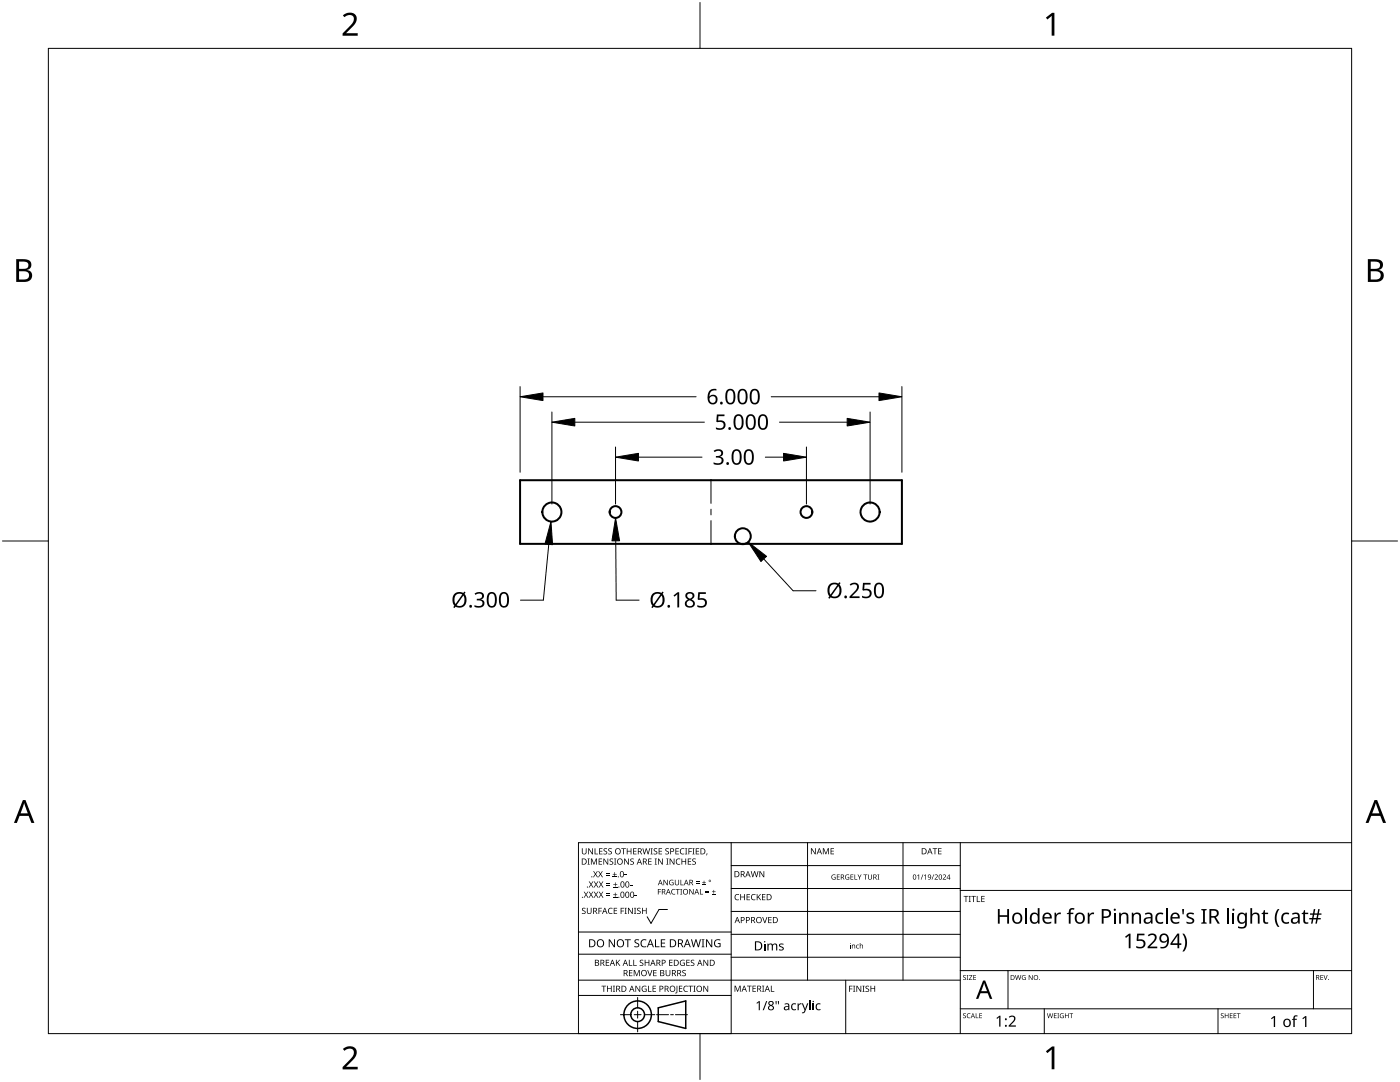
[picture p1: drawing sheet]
<svg xmlns="http://www.w3.org/2000/svg" width="279mm" height="216mm" viewBox="0 0 279 216" stroke-linecap="round" stroke-linejoin="round" font-family="sans-serif">
<g fill="none" stroke="#000" stroke-width=".4">
<path d="M103.8 95.8h76.2v12.7h-76.2z"/>
<circle cx="110.1" cy="102.2" r="1.91"/>
<circle cx="122.8" cy="102.2" r="1.17"/>
<circle cx="148.2" cy="107" r="1.59"/>
<circle cx="160.9" cy="102.2" r="1.17"/>
<circle cx="173.6" cy="102.2" r="1.91"/>
</g>
<path d="M141.9 95.8v4.7M141.9 101.6v1.1M141.9 103.9v4.6" fill="none" stroke="#000" stroke-width=".2"/>
<path d="M9.7 9.7h260v196.5h-260z" fill="none" stroke="#000" stroke-width=".2"/>
<path d="M139.7 .5v9.2M.5 108h9.2M269.7 108h9.2M139.7 206.2v9.2" fill="none" stroke="#000" stroke-width=".2"/>
<g fill="#000">
<path d="M68.4 3.1a1.64 1.64 0 0 1 2.8 .4 2.52 2.52 0 0 1-1.2 2.2l-.9 .9h2.3v.5h-3v-.4l1.2-1.2a1.95 1.95 0 0 0 .9-2.2 1.23 1.23 0 0 0-1.8 .1zM208.7 3.5l1.3-.9h.4v4.5h-.5v-4l-.9 .8zM68.4 209.3a1.64 1.64 0 0 1 2.8 .4 2.52 2.52 0 0 1-1.2 2.2l-.9 1h2.3v.5h-3v-.5l1.2-1.2a1.95 1.95 0 0 0 .9-2.1 1.23 1.23 0 0 0-1.8 .1zM208.7 209.8l1.3-1h.4v4.6h-.5v-4l-.9 .7z"/>
<path d="M3.2 51.7h1.3a1.28 1.28 0 0 1 1.7 1.3 1.04 1.04 0 0 1-.8 .9 1.23 1.23 0 0 1 1 1.5 1.23 1.23 0 0 1-1.6 .9h-1.6zM3.8 54.1v1.7h.9a.86 .86 0 0 0 1.1-.9 .86 .86 0 0 0-1.1-.8zM3.8 52.2v1.4h.8a.78 .78 0 0 0 1.1-.7 .78 .78 0 0 0-1.1-.7z"/>
<path d="M273 51.7h1.3a1.28 1.28 0 0 1 1.7 1.3 1.04 1.04 0 0 1-.9 .9 1.23 1.23 0 0 1 1 1.5 1.23 1.23 0 0 1-1.5 .9h-1.6zM273.6 54.1v1.7h.9a.86 .86 0 0 0 1.1-.9 .86 .86 0 0 0-1.2-.8zM273.6 52.2v1.4h.8a.78 .78 0 0 0 1-.7 .78 .78 0 0 0-1.1-.7z"/>
<path d="M4.6 159.6h.5l1.8 4.6h-.6l-.6-1.4h-1.8l-.5 1.4h-.6zM4.8 160.2l-.7 2.1h1.4z"/>
<path d="M274.3 159.6h.5l1.8 4.6h-.6l-.5-1.4h-1.8l-.6 1.4h-.6zM274.6 160.2l-.7 2.1h1.4z"/>
</g>
<g fill="none" stroke="#000" stroke-width=".2">
<path d="M145.9 168.1v38.1h-30.5v-38.1h154.3M145.9 172.7h45.7M145.9 177.3h45.7M161.2 168.1v27.5M180.2 168.1v27.5M191.6 168.1v38.1M191.6 177.7h78.1M115.4 198.6h30.5M115.4 195.6h76.2M115.4 190.4h30.5M115.4 186h30.5M127.3 199v2.1"/>
<path d="M133.2 181.5h-1.7l-1.6 2.8-.7-1.4M145.9 181.9h45.7M145.9 186.4h45.7M145.9 191h45.7M168.8 195.6v10.6M191.6 193.7h78.1M201.2 193.7v7.6M262.1 193.7v7.6M123.8 202.5h2.1M126.6 202.5h1.3M127.3 201.8v1.4M127.3 203.8v2.1"/>
<path d="M128.6 202.5h2.1M131 202.5h2.4M133.8 202.5h.6M134.8 202.5h2.4M191.6 201.3h78.1M208.4 201.3v4.9M243.1 201.3v4.9"/>
</g>
<g fill="#000">
<path d="M116.1 169.3h.2v.8a.32 .32 0 0 0 .3 .3 .32 .32 0 0 0 .3-.3v-.8h.2v.8a.47 .47 0 0 1-.5 .4 .47 .47 0 0 1-.5-.5zM116.5 177.9h.2l.3 .5 .3-.5h.1l-.4 .6 .4 .6h-.1l-.3-.5-.4 .5h-.1l.4-.6zM117.3 171.3h.4l-.1 .1v1l.1 .1h-.4l.1-.1v-1zM117.4 169.3h.2l.6 1v-1h.1v1.2h-.1l-.7-1v1h-.1zM117.5 177.9h.2l.3 .5 .3-.5h.1l-.4 .6 .4 .6h-.1l-.4-.5-.3 .5h-.1l.4-.6zM117.5 175.9h.2l.3 .5 .3-.5h.1l-.4 .6 .5 .6h-.2l-.3-.5-.4 .5h-.1l.4-.6zM117.9 171.3h.3l.3 1 .4-1h.2v1.2h-.1v-1l-.4 1h-.1l-.4-1v1h-.2zM118.7 169.3h.1v1h.6v.2h-.7zM118.4 173.8h.1l.3 .5 .3-.5h.2l-.4 .6 .4 .7h-.1l-.4-.6-.3 .6h-.1l.4-.7zM118.5 177.9h.2l.2 .5 .3-.5h.2l-.4 .6 .4 .6h-.1l-.4-.5-.3 .5h-.1l.4-.6zM118.5 175.9h.2l.3 .5 .3-.5h.1l-.4 .6 .4 .6h-.1l-.3-.5-.4 .5h-.1l.4-.6zM119.5 171.3h.7v.1h-.6v.4h.5v.2h-.5v.4h.6v.1h-.7z"/>
<path d="M119.6 169.3h.6v.1h-.5v.4h.5v.1h-.5v.4h.5v.2h-.6zM119.4 173.8h.1l.3 .5 .3-.5h.2l-.4 .6 .4 .7h-.1l-.4-.6-.3 .6h-.2l.5-.7zM119.5 177.9h.1l.3 .5 .3-.5h.2l-.4 .6 .4 .6h-.1l-.4-.5-.3 .5h-.1l.4-.6zM119.5 175.9h.2l.3 .5 .3-.5h.1l-.4 .6 .4 .6h-.1l-.4-.5-.3 .5h-.1l.4-.6zM120.9 174.6h.8v.1h-.8zM120.9 174.2h.8v.1h-.8zM121 178.7h.8v.1h-.8zM121 178.3h.8v.1h-.8zM121 176.6h.8v.1h-.8zM121 176.3h.8v.1h-.8zM120.5 169.4l.4-.1h.3l-.1 .1a.25 .25 0 0 0-.4-.1 .25 .25 0 0 0 0 .4 .4 .4 0 0 1 .5 .3 .4 .4 0 0 1-.3 .5 .4 .4 0 0 1-.5-.2h.2a.27 .27 0 0 0 .4-.1 .27 .27 0 0 0-.3-.3l-.2-.2zM120.4 171.3h.2l.6 1v-1h.2v1.2h-.2l-.6-1v1h-.2z"/>
<path d="M121.4 169.4l.5-.1h.2v.1a.25 .25 0 0 0-.4-.1 .25 .25 0 0 0 0 .4 .4 .4 0 0 1 .4 .3 .4 .4 0 0 1-.2 .5 .4 .4 0 0 1-.5-.2h.1a.27 .27 0 0 0 .5-.1 .27 .27 0 0 0-.4-.3l-.2-.2zM122.3 174.9h.8v.2h-.8zM122.4 179h.8v.1h-.8zM122.4 177h.8v.1h-.8zM121.7 171.4l.4-.1 .3 .1-.1 .1a.25 .25 0 0 0-.4-.1 .25 .25 0 0 0 0 .4 .4 .4 0 0 1 .5 .3 .4 .4 0 0 1-.3 .5 .4 .4 0 0 1-.5-.3l.2 .1a.27 .27 0 0 0 .4-.2 .27 .27 0 0 0-.3-.3l-.2-.2zM122.6 174h.1v.4h.4v.1h-.4v.4h-.1v-.4h-.3v-.1h.3zM122.7 178.1h.1v.4h.4v.1h-.4v.3h-.1v-.3h-.3v-.1h.3zM122.7 176.1h.2v.3h.3v.2h-.3v.3h-.2v-.3h-.3v-.2h.3zM122.5 171.3h.5l-.2 .1v1l.2 .1h-.5l.2-.1v-1zM124 169.3h.9v.1h-.4v1.1h-.1v-1.1h-.4zM124.7 174.5h.4v.2h-.4zM124.6 171.3h.1l.7 1v-1h.1v1.2h-.2l-.6-1v1h-.1z"/>
<path d="M125.7 176.6h.5v.1h-.5zM125.1 169.3h.1v.5h.7v-.5h.1v1.2h-.1v-.6h-.7v.6h-.1zM125.8 171.4l.5-.1 .2 .1v.1a.25 .25 0 0 0-.4-.1 .25 .25 0 0 0 0 .4 .4 .4 0 0 1 .4 .3 .4 .4 0 0 1-.2 .5 .4 .4 0 0 1-.5-.3l.1 .1a.27 .27 0 0 0 .5-.2 .27 .27 0 0 0-.4-.3l-.2-.2zM126.7 178.6h.4v.2h-.4zM126.4 169.3h.6v.1h-.5v.4h.5v.1h-.5v.4h.5v.2h-.6zM128.2 169.3h.2l.2 1 .3-1h.2l.2 1 .3-1h.1l-.3 1.2h-.1l-.3-1.1-.3 1.1h-.2zM129.4 171.3h.6v.1h-.5v.4h.5v.2h-.5v.4h.5v.1h-.6zM129.8 169.3h.5l-.2 .1v1l.2 .1h-.5l.2-.1v-1zM130.7 171.3h.4l-.1 .1v1l.1 .1h-.4l.1-.1v-1zM130.5 169.4l.4-.1h.3l-.1 .1a.25 .25 0 0 0-.4-.1 .25 .25 0 0 0 0 .4 .4 .4 0 0 1 .5 .3 .4 .4 0 0 1-.3 .5 .4 .4 0 0 1-.5-.2h.2a.27 .27 0 0 0 .4-.1 .27 .27 0 0 0-.3-.3l-.2-.2zM131.3 177.4h.6v.1h-.5v.4h.5v.1h-.5v.5h-.1zM131.4 169.3h.7v.1h-.5v.4h.5v.1h-.5v.4h.5v.2h-.7z"/>
<path d="M131.3 171.3h.2l.7 1-.1-1h.2v1.2h-.2l-.6-1v1h-.2zM132.4 175.6h.2l.6 .9v-.9h.1v1h-.2l-.6-.9v.9h-.1zM133 171.3h.4l-.1 .1v1l.1 .1h-.4l.1-.1v-1zM132.8 169.4l.4-.1h.3l-.1 .1a.25 .25 0 0 0-.3-.1 .25 .25 0 0 0 0 .4 .4 .4 0 0 1 .4 .3 .4 .4 0 0 1-.3 .5 .4 .4 0 0 1-.4-.2h.1a.27 .27 0 0 0 .5-.1 .27 .27 0 0 0-.4-.3l-.2-.2zM133.7 175.7l.5-.2 .2 .1v.1a.45 .45 0 0 0-.7 .4 .45 .45 0 0 0 .6 .4v-.3h-.2v-.1h.3v.5a.6 .6 0 0 1-.8-.1 .6 .6 0 0 1 .1-.8zM134.1 177.5l.4-.1h.3l-.1 .2a.44 .44 0 0 0-.6 .4 .44 .44 0 0 0 .6 .3 .52 .52 0 0 1-.7 0 .52 .52 0 0 1 .1-.8zM133.6 171.3h.2l.7 1v-1h.1v1.2h-.2l-.6-1v1h-.2zM134.9 177.4h.8v.1h-.4v1h-.1v-1h-.3zM135 171.5l.5-.2 .3 .1-.1 .1a.49 .49 0 0 0-.7 .4 .49 .49 0 0 0 .7 .5 .52 .52 0 0 1-.6 0 .52 .52 0 0 1-.2-.6zM134.8 169.3h.7v.1h-.6v.4h.5v.1h-.5v.4h.6v.2h-.7zM134.7 175.6h.1v.7a.28 .28 0 0 0 .3 .2 .28 .28 0 0 0 .3-.2v-.7h.1v.7a.42 .42 0 0 1-.4 .4 .42 .42 0 0 1-.4-.4zM135.8 175.6h.1v.9h.5v.1h-.6z"/>
<path d="M135.8 177.4h.3l-.1 .1v.9l.1 .1h-.3l.1-.1v-.9zM135.8 169.4l.5-.2 .3 .1-.1 .1a.49 .49 0 0 0-.7 .5 .49 .49 0 0 0 .8 .4 .52 .52 0 0 1-.7 .1 .52 .52 0 0 1-.2-.6zM136 171.3h.2v.5h.6v-.5h.1v1.2h-.1v-.5h-.6v.5h-.2zM136.7 169.3h.5l-.2 .1v1l.2 .1h-.5l.2-.1v-1zM137.4 169.3h.7v.1h-.6v.4h.5v.2h-.5v.5h-.1zM137.3 171.3h.6v.1h-.5v.4h.5v.2h-.5v.4h.5v.1h-.6zM137.6 177.4h.1l.6 .9v-.9h.1v1.1h-.1l-.6-.9v.9h-.1zM138.2 169.3h.4l-.1 .1v1l.1 .1h-.4l.1-.1v-1zM138.9 176.2h.7v.1h-.7zM138.9 175.9h.7v.1h-.7zM138.2 171.4l.4-.1 .3 .1-.1 .1a.25 .25 0 0 0-.4-.1 .25 .25 0 0 0 0 .4 .4 .4 0 0 1 .5 .3 .4 .4 0 0 1-.3 .5 .4 .4 0 0 1-.5-.3l.2 .1a.27 .27 0 0 0 .4-.2 .27 .27 0 0 0-.3-.3l-.2-.2zM138.9 169.3h.6v.1h-.5v.4h.5v.1h-.5v.4h.5v.2h-.6z"/>
<path d="M139.7 177.4h.1v1h.5v.1h-.6zM140.1 176.5h.8v.1h-.8zM140.4 175.7h.2v.3h.3v.2h-.3v.3h-.2v-.3h-.3v-.2h.3zM140.8 178h.7v.2h-.7zM140.8 177.7h.7v.1h-.7zM141 170.3h.2l-.3 .4zM142.1 178.4h.7v.1h-.7zM142.4 177.6h.1v.3h.3v.1h-.3v.3h-.1v-.3h-.3v-.1h.3zM146.8 178.6l.4-.2 .3 .1v.1a.49 .49 0 0 0-.7 .4 .49 .49 0 0 0 .7 .5 .52 .52 0 0 1-.7 0 .52 .52 0 0 1-.2-.6zM147.7 178.4h.2v.5h.6v-.5h.2v1.2h-.2v-.5h-.6v.5h-.2zM149 178.4h.7v.1h-.5v.4h.4v.2h-.4v.4h.5v.1h-.7zM150 178.6l.5-.2 .3 .1-.1 .1a.49 .49 0 0 0-.7 .4 .49 .49 0 0 0 .8 .5 .52 .52 0 0 1-.7 0 .52 .52 0 0 1-.2-.6z"/>
<path d="M149.8 173.8h.2l.2 1.1 .3-1.1h.2l.3 1.1 .2-1.1h.2l-.3 1.2h-.2l-.3-1-.3 1h-.1zM151 178.4h.2v.6l.5-.6h.2l-.5 .5 .5 .7h-.2l-.4-.6-.1 .6h-.2zM151.6 173.8h.1l.7 1v-1h.1v1.2h-.2l-.6-1v1h-.1zM152.1 178.4h.7v.1h-.6v.4h.5v.2h-.5v.4h.6v.1h-.7zM161.8 169.3h.2l.7 1v-1h.1v1.2h-.2l-.6-1v1h-.2zM164.2 169.3h.2l.4 .9 .4-.9h.2v1.2h-.1v-1.1l-.4 1.1h-.1l-.4-1.1v1.1h-.2zM166.1 174.6l.4-.1h.3l-.1 .2a.42 .42 0 0 0-.6 .3 .42 .42 0 0 0 .5 .4v-.3h-.2v-.1h.4v.5a.56 .56 0 0 1-.8-.1 .56 .56 0 0 1 .1-.8zM165.8 169.3h.6v.1h-.5v.4h.5v.1h-.5v.4h.5v.2h-.6zM167 174.5h.6v.1h-.5v.3h.5v.1h-.5v.4h.5v.1h-.6zM168.8 174.6l.5-.1h.2l-.1 .2a.42 .42 0 0 0-.6 .3 .42 .42 0 0 0 .6 .4v-.3h-.3v-.1h.4v.5a.56 .56 0 0 1-.7-.1 .56 .56 0 0 1 0-.8zM169.7 174.5h.6v.1h-.4v.3h.4v.1h-.4v.4h.4v.1h-.6zM170.5 174.5h.2v.9h.4v.1h-.6z"/>
<path d="M171.1 174.5h.2l.2 .5 .3-.5h.1l-.3 .6v.4h-.1v-.4zM172.3 174.5h.8v.1h-.3v.9h-.1v-.9h-.4zM173.2 174.5h.2v.7a.26 .26 0 0 0 .2 .2 .26 .26 0 0 0 .3-.2v-.7h.1v.7a.39 .39 0 0 1-.4 .3 .39 .39 0 0 1-.4-.3zM175.1 174.5h.4l-.1 .1v.8l.1 .1h-.4l.1-.1v-.8zM183.1 174.7l.3-.2v1h-.1v-.9l-.2 .2zM184.1 174.5h.2l-.4 1h-.1zM184.4 174.7l.4-.2v1h-.1v-.9l-.2 .2zM186.3 174.5h.1l-.4 1h-.1zM186.1 169.3h.9v.1h-.3v1.1h-.2v-1.1h-.4zM186.5 174.6a.37 .37 0 0 1 .6 0 .37 .37 0 0 1-.2 .6l-.2 .2h.5v.1h-.7l.3-.4a.27 .27 0 0 0 .3-.3 .27 .27 0 0 0-.4-.2zM187.2 169.3h.7v.1h-.5v.4h.5v.1h-.5v.4h.5v.2h-.7zM188.2 174.6a.37 .37 0 0 1 .6 0 .37 .37 0 0 1-.3 .6l-.2 .2h.5v.1h-.7l.3-.4a.27 .27 0 0 0 .3-.3 .27 .27 0 0 0-.4-.2z"/>
<path d="M192.3 178.8h.9v.1h-.3v1.1h-.2v-1.1h-.4zM193.3 178.8h.5l-.2 .1v1l.2 .1h-.5l.2-.1v-1zM193.8 178.8h1v.1h-.4v1.1h-.2v-1.1h-.4zM194.9 178.8h.2v1.1h.5v.1h-.7zM195.8 178.8h.7v.1h-.5v.4h.5v.1h-.5v.5h.5v.1h-.7zM116.2 181.3l.4-.2 .3 .1-.1 .1a.25 .25 0 0 0-.4-.1 .25 .25 0 0 0 0 .4 .4 .4 0 0 1 .5 .3 .4 .4 0 0 1-.3 .5 .4 .4 0 0 1-.5-.2h.2a.27 .27 0 0 0 .4-.1 .27 .27 0 0 0-.3-.3l-.2-.2zM117.1 181.1h.2v.8a.32 .32 0 0 0 .3 .3 .32 .32 0 0 0 .3-.3v-.8h.2v.8a.47 .47 0 0 1-.5 .5 .47 .47 0 0 1-.5-.5zM119.4 181.1h.7v.2h-.5v.4h.5v.1h-.5v.6h-.2zM120 196.7h1v.1h-.4v1.1h-.2v-1.1h-.4zM120.9 191.5h.7v.1h-.6v.4h.5v.2h-.5v.4h.6v.1h-.7zM121.5 181.3l.4-.2 .4 .1-.1 .1a.49 .49 0 0 0-.7 .5 .49 .49 0 0 0 .7 .4 .52 .52 0 0 1-.6 .1 .52 .52 0 0 1-.3-.6zM121.1 196.7h.2v.5h.6v-.5h.2v1.2h-.2v-.6h-.6v.6h-.2z"/>
<path d="M121.5 187.4h.2l.9 1.3v-1.3h.1v1.6h-.2l-.8-1.3v1.3h-.2zM122.3 196.7h.4l-.1 .1v1l.1 .1h-.4l.2-.1v-1zM122.5 181.1h.7v.2h-.6v.4h.5v.1h-.5v.4h.6v.2h-.7zM122.9 191.5h.2v.6l.5-.6h.2l-.5 .5 .5 .7h-.2l-.4-.6-.1 .6h-.2zM123.9 181.1h.6v.2h-.5v.4h.5v.1h-.5v.6h-.1zM124.7 181.1h.4l-.2 .2v.9l.2 .2h-.4l.1-.2v-.9zM124.7 187.4h1.2v.2h-.5v1.4h-.2v-1.4h-.5zM125.5 191.5h.2v1.1h.5v.1h-.7zM125.5 193.6h.7v.1h-.5v.4h.5v.1h-.5v.4h.5v.2h-.7zM125.3 181.1h.2l.7 1.1-.1-1.1h.2v1.3h-.2l-.6-1v1h-.2zM126.4 191.5h.1v1.1h.6v.1h-.7zM126.5 181.1h.5l-.2 .2v.9l.2 .2h-.5l.2-.2v-.9z"/>
<path d="M126.5 193.6h.2l.4 1 .4-1h.2v1.2h-.2v-1.1l-.4 1.1h-.1l-.4-1.1v1.1h-.1zM126.7 187.6l.3-.2 .6 .1-.2 .1a.33 .33 0 0 0-.6 .2 .33 .33 0 0 0 .4 .4 .47 .47 0 0 1 .4 .6 .47 .47 0 0 1-.7 .2h-.3v-.2h.2a.35 .35 0 0 0 .6-.2 .35 .35 0 0 0-.5-.4l-.3-.2zM126.8 196.7h.2l.6 1v-1h.2v1.2h-.2l-.7-1 .1 1h-.2zM127.2 181.3l.4-.2 .3 .1-.1 .1a.25 .25 0 0 0-.4-.1 .25 .25 0 0 0 0 .4 .4 .4 0 0 1 .5 .3 .4 .4 0 0 1-.3 .5 .4 .4 0 0 1-.5-.2h.2a.27 .27 0 0 0 .4-.1 .27 .27 0 0 0-.3-.3l-.2-.2zM127.7 191.6l.4-.1 .3 .1-.1 .1a.25 .25 0 0 0-.3-.1 .25 .25 0 0 0 0 .4 .4 .4 0 0 1 .4 .3 .4 .4 0 0 1-.3 .5 .4 .4 0 0 1-.4-.3l.1 .1a.27 .27 0 0 0 .5-.2 .27 .27 0 0 0-.4-.3l-.2-.2zM128 187.6l.6-.2 .4 .1-.1 .2a.63 .63 0 0 0-.9 .5 .63 .63 0 0 0 1 .6v.2a.83 .83 0 0 1-1.1-.3 .83 .83 0 0 1 .1-1.1zM128.2 196.8l.6-.1 .2 .1v.1a.5 .5 0 0 0-.8 .4 .5 .5 0 0 0 .7 .5v-.4h-.3v-.1h.4v.6a.66 .66 0 0 1-.8-.2 .66 .66 0 0 1 0-.9zM128.1 181.1h.2v.6h.6v-.6h.2v1.3h-.2v-.6h-.6v.6h-.2zM129.2 193.6h.1l.4 1 .3-1h.2l-.4 1.2h-.2zM129.3 196.7h.2v1.1h.5v.1h-.7zM128.7 191.5h.1v.5h.6v-.5h.2v1.2h-.2v-.5h-.6v.5h-.1zM130.7 187.4h.2v1.4h.7v.2h-.9z"/>
<path d="M130.2 196.7h.7v.1h-.5v.4h.5v.1h-.5v.5h.5v.1h-.7zM130.4 193.6h.6v.1h-.5v.4h.5v.1h-.5v.4h.5v.2h-.6zM131.9 187.4h.9v.2h-.7v.5h.6v.2h-.6v.5h.7v.2h-.9zM132.8 193.6h.2v.7a.32 .32 0 0 0 .3 .4 .32 .32 0 0 0 .3-.4v-.7h.2v.7a.47 .47 0 0 1-.5 .5 .47 .47 0 0 1-.5-.5zM133.5 191.5h.7v.1h-.5v.4h.5v.2h-.5v.4h.5v.1h-.7zM135 196.7h.2v1.3l-.1 .2h-.3l-.1-.1 .3-.2zM135.5 196.7h.7v.1h-.5v.4h.4v.1h-.4v.5h.5v.1h-.7zM135.8 191.7l.5-.2 .4 .1-.1 .1a.5 .5 0 0 0-.8 .4 .5 .5 0 0 0 .7 .5v-.4h-.2v-.1h.4v.6a.66 .66 0 0 1-.9-.1 .66 .66 0 0 1 0-.9zM136.2 193.7l.4-.2 .3 .1-.1 .1a.25 .25 0 0 0-.4-.1 .25 .25 0 0 0 0 .4 .4 .4 0 0 1 .5 .3 .4 .4 0 0 1-.3 .5 .4 .4 0 0 1-.5-.2h.2a.27 .27 0 0 0 .5-.1 .27 .27 0 0 0-.4-.3l-.2-.2zM136.5 196.8l.5-.1 .3 .1-.1 .1a.49 .49 0 0 0-.7 .4 .49 .49 0 0 0 .8 .4 .52 .52 0 0 1-.7 .1 .52 .52 0 0 1-.2-.6zM137 191.5h.6v.1h-.5v.4h.5v.2h-.5v.4h.5v.1h-.6zM137.4 196.7h.9v.1h-.4v1.1h-.1v-1.1h-.4z"/>
<path d="M137.9 191.6l.4-.1 .3 .1-.1 .1a.25 .25 0 0 0-.4-.1 .25 .25 0 0 0 0 .4 .4 .4 0 0 1 .5 .3 .4 .4 0 0 1-.3 .5 .4 .4 0 0 1-.5-.3l.2 .1a.27 .27 0 0 0 .4-.2 .27 .27 0 0 0-.3-.3l-.2-.2zM138.4 196.7h.4l-.1 .1v1l.1 .1h-.4l.1-.1v-1zM137.9 187.4h.2l.3 1.4 .4-1.4h.2l.4 1.4 .3-1.4h.2l-.4 1.6h-.2l-.4-1.3-.4 1.3h-.2zM140 187.4h.6l-.2 .2v1.3l.2 .1h-.6l.2-.1v-1.3zM140.4 196.7h.1l.7 1v-1h.1v1.2h-.1l-.7-1v1h-.1zM140.4 191.5h.2l.6 1v-1h.1v1.2h-.1l-.7-1v1h-.1zM140.9 187.4h.2l.9 1.3v-1.3h.1v1.6h-.2l-.8-1.3v1.3h-.2zM142.7 187.6l.7-.2 .4 .1-.1 .2a.65 .65 0 0 0-1 .5 .65 .65 0 0 0 .9 .6v-.4h-.3v-.2h.5v.7a.86 .86 0 0 1-1.1-.1 .86 .86 0 0 1 0-1.2zM146.6 196.7h.2l.4 1 .4-1h.2v1.2h-.1v-1.1l-.4 1.1h-.2l-.4-1.1v1.1h-.1zM149.1 196.7h.9v.1h-.4v1.1h-.1v-1.1h-.4zM150.2 196.7h.7v.1h-.6v.4h.5v.1h-.5v.5h.6v.1h-.7zM152.1 183h.2l.3 1 .4-1h.1l-.4 1.2h-.1z"/>
<path d="M152.1 196.7h.4l-.1 .1v1l.1 .1h-.4l.1-.1v-1zM152.5 188.3h.2v1.3h-.2zM152.9 199.8h.2l-.7 1.8h-.2zM153.8 196.7h.2v1.1h.5v.1h-.7zM153.3 183h.7v.1h-.5v.4h.5v.1h-.5v.5h.5v.1h-.7zM153.2 188.3h.1l.1 .2a.52 .52 0 0 1 .8 0 .49 .49 0 0 1 .6-.2 .49 .49 0 0 1 .3 .5v.8h-.2v-.8a.33 .33 0 0 0-.4-.4 .33 .33 0 0 0-.3 .5v.7h-.2v-.8a.34 .34 0 0 0-.4-.3 .34 .34 0 0 0-.2 .4v.7h-.2zM154.8 199.8h.2v.6h-.2zM155.2 199.8h.3l-.1 .6h-.1zM155.5 188.4l.4-.1h.5l-.1 .2-.3-.1a.25 .25 0 0 0-.3 .2 .25 .25 0 0 0 .3 .3 .44 .44 0 0 1 .4 .5 .44 .44 0 0 1-.6 .3l-.3-.1v-.2l.3 .1a.26 .26 0 0 0 .4-.2 .26 .26 0 0 0-.3-.3l-.4-.2zM169.5 196.7h.6v.1h-.5v.5h.5v.1h-.5v.5h-.1zM169.6 188.5h.2v.8h-.2zM170 188.5l.1 .1a.29 .29 0 0 1 .4-.1 .29 .29 0 0 1 .2 .3v.5h-.2v-.5a.21 .21 0 0 0-.2-.2 .21 .21 0 0 0-.2 .3v.4h-.1z"/>
<path d="M170.2 196.7h.5l-.2 .1v1l.2 .1h-.5l.2-.1v-1zM171 188.6l.3-.1 .1 .1a.28 .28 0 0 0-.4 .3 .28 .28 0 0 0 .4 .2 .36 .36 0 0 1-.5 0 .36 .36 0 0 1 .1-.5zM170.9 196.7h.2l.6 1v-1h.2v1.2h-.2l-.6-1v1h-.2zM171.6 188.2h.1v.4a.29 .29 0 0 1 .3-.1 .29 .29 0 0 1 .2 .3v.5h-.1v-.5a.21 .21 0 0 0-.2-.2 .21 .21 0 0 0-.2 .3v.4h-.1zM172.1 196.7h.5l-.2 .1v1l.2 .1h-.5l.2-.1v-1zM172.8 196.8l.4-.1h.2v.2a.25 .25 0 0 0-.4-.1 .25 .25 0 0 0 0 .4 .4 .4 0 0 1 .5 .3 .4 .4 0 0 1-.3 .4 .4 .4 0 0 1-.5-.2l.2 .1a.27 .27 0 0 0 .4-.2 .27 .27 0 0 0-.3-.3l-.3-.2zM173.7 196.7h.2v.5h.6v-.5h.2v1.2h-.2v-.6h-.6v.6h-.2zM192.2 194.7l.4-.1h.2l-.1 .1a.24 .24 0 0 0-.3 0 .24 .24 0 0 0-.1 .3 .24 .24 0 0 0 .4 .1 .31 .31 0 0 1 0 .4 .31 .31 0 0 1-.5-.1 .24 .24 0 0 0 .3 .1 .24 .24 0 0 0 .1-.3l-.4-.3zM192.9 194.6h.4l-.1 .1v.7l.1 .1h-.4l.1-.1v-.7zM193.4 194.6h.6l-.5 .8h.6v.1h-.7l.5-.8h-.5zM194.2 194.6h.6v.1h-.4v.3h.4v.1h-.4v.3h.4v.1h-.6zM199.1 181.4h.4v1.2h1.5v-1.2h.4v2.9h-.4v-1.4h-1.5v1.4h-.4z"/>
<path d="M202.6 194.6h.1l.2 .8 .2-.8h.2l.2 .8 .2-.8h.1l-.2 .9h-.2l-.2-.8-.2 .8h-.2zM204 194.7l.4-.1h.3l-.1 .1a.4 .4 0 0 0-.6 .4 .4 .4 0 0 0 .6 .3v-.3l-.2-.1h.3v.5a.53 .53 0 0 1-.7-.1 .53 .53 0 0 1 0-.7zM205.3 194.6h.1l.6 .8v-.8h.1v.9h-.2l-.5-.8v.8h-.1zM210.5 182.1h.3v.4l.4-.4h.5v.3l-.5 .1-.3 .3-.1 1.5h-.3zM213.5 181.4l.7-.2 .2 .1-.1 .2a.46 .46 0 0 0-.5 .1 .46 .46 0 0 0-.1 .5h.5v.3h-.5v1.9h-.4v-1.9h-.4v-.2l.4-.1zM217.1 182.1h.3v.4l.4-.4h.6l-.1 .3-.5 .1-.3 .3-.1 1.5h-.3zM223.3 182.1h.3l.1 .3a.83 .83 0 0 1 .9-.3 .83 .83 0 0 1 .6 .8v1.4h-.4v-1.4a.59 .59 0 0 0-.7-.5 .59 .59 0 0 0-.4 .8v1.1h-.4zM224.5 186.9l.8-.6h.3v2.9h-.3v-2.5l-.6 .5zM225.9 182.1h.3v.3a.83 .83 0 0 1 .9-.3 .83 .83 0 0 1 .6 .8v1.4h-.3v-1.4a.59 .59 0 0 0-.8-.5 .59 .59 0 0 0-.4 .8v1.1h-.3zM226.9 186.3h1.5v.3h-1.2v.9a.98 .98 0 0 1 1.4 .8 .98 .98 0 0 1-1.3 .9l-.5-.1v-.3a.84 .84 0 0 0 .9 .2 .84 .84 0 0 0 .5-.8 .81 .81 0 0 0-1.2-.4l-.2-.1zM229.1 186.6a.97 .97 0 0 1 1.1-.4 .97 .97 0 0 1 .6 1l-.2 .6-1.1 1.1h1.5v.3h-2v-.3l1.1-1.1a.69 .69 0 0 0 .4-.6 .69 .69 0 0 0-.4-.6l-.8 .2zM230.8 182.4l.5-.3h.4l.5 .1-.1 .3a.8 .8 0 0 0-1.2 .7 .8 .8 0 0 0 1.1 .8l.1-.1v.3a1.12 1.12 0 0 1-1.4-.2 1.12 1.12 0 0 1 0-1.5z"/>
<path d="M235.9 181.4h.4l-.1 1h-.2zM236 186.3a.83 .83 0 0 1 .7 .8 2.92 2.92 0 0 1-.4 2.8h-.3a3 3 0 0 0 0-3.6zM236.9 182.3a1.29 1.29 0 0 1 1.4-.1l-.1 .3-.5-.1a.35 .35 0 0 0-.6 .1 .35 .35 0 0 0 .4 .5l.2 .1a.66 .66 0 0 1 .6 .7 .66 .66 0 0 1-.8 .5l-.7-.1v-.3l.7 .2 .4-.2v-.3l-.4-.3a.65 .65 0 0 1-.6-1zM239.8 181.4h1v.2l-.3 .1v2.3l.3 .1v.2h-1v-.2l.3-.1v-2.3l-.3-.1zM249.5 181.2h.4v1.2a.84 .84 0 0 1 .9-.3 .84 .84 0 0 1 .6 .8v1.4h-.4v-1.4a.59 .59 0 0 0-.7-.5 .59 .59 0 0 0-.4 .8v1.1h-.4zM252.2 181.6h.2v.5h.7v.3h-.7v1.3l.2 .3h.5v.3a.67 .67 0 0 1-1-.6v-1.3h-.3v-.2l.3-.1zM255 181.4h.3a3 3 0 0 0 0 3.6 .82 .82 0 0 1-.7-.8 2.98 2.98 0 0 1 .4-2.8zM256 182.4l.4-.3h.5l.4 .1-.1 .3a.8 .8 0 0 0-1.1 .7 .8 .8 0 0 0 1 .8l.2-.1v.3a1.1 1.1 0 0 1-1.4-.1 1.1 1.1 0 0 1-.1-1.4zM260.2 181.6h.3v.5h.6v.3h-.6v1.3l.2 .3h.4v.3a.67 .67 0 0 1-1-.6v-1.3h-.3v-.2l.3-.1zM263.5 194.6h.6v.1h-.5v.3h.4v.1h-.4v.3h.5v.1h-.6zM264.1 194.6h.2l.2 .8 .3-.8h.2l-.4 .9h-.1zM151 200.1l.6-.3v1.8h-.2v-1.6l-.3 .3z"/>
<path d="M158 200.4l.6-.2 .3 .1-.1 .1a.5 .5 0 0 0-.7 .5 .5 .5 0 0 0 .8 .4 .45 .45 0 0 1-.4 .3 .45 .45 0 0 1-.5-.2 .92 .92 0 0 1 0-1zM159.2 200.2h.2v.3l.2-.3h.4l-.1 .2h-.3l-.1 .2-.1 1h-.2zM160 200.2h.3l.4 1.2 .4-1.2h.2l-.7 1.8a.3 .3 0 0 1-.3 .2 .3 .3 0 0 1-.3-.2l.4-.1 .2-.3zM161.5 199.6h.3v2h-.3zM162.2 200.2h.2v1.4h-.2zM162.9 200.4l.6-.2 .3 .1-.1 .1a.5 .5 0 0 0-.7 .5 .5 .5 0 0 0 .7 .4 .45 .45 0 0 1-.3 .3 .45 .45 0 0 1-.5-.2 .92 .92 0 0 1 0-1zM192.2 202.3l.4-.1h.2l-.1 .1a.24 .24 0 0 0-.3 0 .24 .24 0 0 0-.1 .3 .24 .24 0 0 0 .4 .1 .31 .31 0 0 1 0 .5 .31 .31 0 0 1-.5-.2 .24 .24 0 0 0 .3 .1 .24 .24 0 0 0 .1-.3l-.4-.2zM193.1 202.3l.3-.1h.3l-.1 .1a.39 .39 0 0 0-.5 .4 .39 .39 0 0 0 .5 .3 .46 .46 0 0 1-.6 0 .46 .46 0 0 1 .1-.7zM194.7 202.2h.1v.8h.5v.2h-.6zM195.4 202.2h.6v.1h-.4v.3h.4v.1h-.4v.4h.4v.1h-.6zM198.9 203.1l.5-.4h.3v2.2h-.3v-1.9l-.4 .3zM201.3 202.9a.76 .76 0 0 1 1.2 0 .76 .76 0 0 1-.3 1.1l-.6 .6h1.1v.3h-1.4v-.3l.8-.8a.52 .52 0 0 0 .2-.8 .52 .52 0 0 0-.8 .1z"/>
<path d="M209 202.2h.1l.2 .8 .2-.8h.1l.3 .8 .2-.8h.1l-.3 1h-.1l-.2-.9-.3 .9h-.1zM210.3 202.2h.6v.1h-.4v.3h.3v.1h-.3v.4h.4v.1h-.6zM211 202.2h.4l-.2 .1v.8l.2 .1h-.4l.1-.1v-.8zM211.6 202.3l.7-.1-.1 .1a.4 .4 0 0 0-.6 .4 .4 .4 0 0 0 .6 .3v-.2l-.2-.2h.3v.5a.53 .53 0 0 1-.7-.1 .53 .53 0 0 1 0-.7zM212.5 202.2h.2v.4h.5v-.4h.1v1h-.1v-.5h-.5v.5h-.2zM213.4 202.2h.8v.1h-.3v.9h-.2v-.9h-.3zM243.7 202.3l.3-.1h.2v.1a.24 .24 0 0 0-.3 0 .24 .24 0 0 0-.1 .3 .24 .24 0 0 0 .3 .1 .31 .31 0 0 1 0 .5 .31 .31 0 0 1-.5-.2 .24 .24 0 0 0 .4 .1 .24 .24 0 0 0 0-.3l-.3-.2zM244.4 202.2h.2v.4h.5v-.4h.1v1h-.1v-.5h-.5v.5h-.2zM245.4 202.2h.6v.1h-.4v.3h.4v.1h-.4v.4h.4v.1h-.6zM246.2 202.2h.5v.1h-.4v.3h.4v.1h-.4v.4h.4v.1h-.5zM246.8 202.2h.8v.1h-.3v.9h-.2v-.9h-.3zM253.7 203.2l.6-.5h.2v2.2h-.3v-1.9l-.4 .4z"/>
<path d="M258.2 202.7l.3-.1h.5l-.1 .3-.4-.1-.1 .2v.3h.4v.2h-.4v1.4h-.3v-1.4h-.3l.3-.2zM259.9 203.2l.6-.5h.2v2.2h-.2v-1.9l-.5 .4z"/>
<path d="M116.1 171.3h.4a.61 .61 0 0 1 .6 .6 .61 .61 0 0 1-.6 .6h-.4zM116.3 171.4v1h.1a.48 .48 0 0 0 .5-.5 .48 .48 0 0 0-.4-.5z"/>
<path d="M122.7 169.9a.61 .61 0 0 1 1.2 0 .61 .61 0 0 1-1.2 0zM122.9 169.9a.45 .45 0 0 0 .9 0 .45 .45 0 0 0-.9 0z"/>
<path d="M123.1 171.9a.61 .61 0 0 1 1.2 0 .61 .61 0 0 1-1.2 0zM123.3 171.9a.45 .45 0 0 0 .9 0 .45 .45 0 0 0-.9 0z"/>
<path d="M123.9 173.9a.5 .5 0 0 1 .6 .1 .5 .5 0 0 1 0 .7 .44 .44 0 0 1-.6 .3 .44 .44 0 0 1-.2-.6zM123.9 174a.48 .48 0 0 0-.1 .6 .48 .48 0 0 0 .5 .3v-.8l-.1-.1z"/>
<path d="M124 178a.5 .5 0 0 1 .6 .1 .5 .5 0 0 1 0 .6 .44 .44 0 0 1-.6 .4 .44 .44 0 0 1-.2-.6zM124.1 178.1a.48 .48 0 0 0-.2 .6 .48 .48 0 0 0 .5 .3v-.8l-.1-.2z"/>
<path d="M124 176a.5 .5 0 0 1 .6 .1 .5 .5 0 0 1 0 .6 .44 .44 0 0 1-.6 .4 .44 .44 0 0 1-.2-.7zM124.1 176.1a.48 .48 0 0 0-.2 .5 .48 .48 0 0 0 .5 .3v-.7l-.1-.2z"/>
<path d="M124.9 178a.5 .5 0 0 1 .7 .1 .5 .5 0 0 1 0 .6 .44 .44 0 0 1-.6 .4 .44 .44 0 0 1-.2-.6zM125 178.1a.48 .48 0 0 0-.1 .6 .48 .48 0 0 0 .4 .3l.1-.8-.2-.2z"/>
<path d="M124.9 176a.5 .5 0 0 1 .7 .1 .5 .5 0 0 1 0 .6 .44 .44 0 0 1-.6 .4 .44 .44 0 0 1-.2-.7zM125 176.1a.48 .48 0 0 0-.1 .5 .48 .48 0 0 0 .5 .3v-.7l-.1-.2z"/>
<path d="M125.9 178a.5 .5 0 0 1 .6 .1 .5 .5 0 0 1 0 .6 .44 .44 0 0 1-.5 .4 .44 .44 0 0 1-.2-.6zM126 178.1a.48 .48 0 0 0-.2 .6 .48 .48 0 0 0 .5 .3l.1-.8-.2-.2z"/>
<path d="M127.3 169.3h.3a.35 .35 0 0 1 .5 .2 .35 .35 0 0 1-.3 .4l.4 .6h-.2l-.3-.5h-.3v.5h-.1zM127.4 169.4v.4h.2a.23 .23 0 0 0 .3-.2 .23 .23 0 0 0-.3-.2z"/>
<path d="M127.5 171.3h.2l.4 1.2h-.1l-.2-.4h-.4l-.2 .4h-.1zM127.6 171.5l-.2 .5h.4z"/>
<path d="M128.3 171.3h.3a.35 .35 0 0 1 .5 .2 .35 .35 0 0 1-.3 .5l.4 .5h-.2l-.3-.5h-.2v.5h-.2zM128.5 171.4v.5h.1a.23 .23 0 0 0 .3-.2 .23 .23 0 0 0-.3-.3z"/>
<path d="M131.7 175.5h.1l.5 1.1h-.2l-.1-.3h-.4l-.2 .3h-.1zM131.8 175.7l-.2 .5h.3z"/>
<path d="M132.1 177.4h.3a.31 .31 0 0 1 .4 .2 .31 .31 0 0 1-.2 .4l.3 .5h-.2l-.3-.5h-.2v.5h-.1zM132.2 177.5v.4h.2a.21 .21 0 0 0 .2-.2 .21 .21 0 0 0-.2-.2z"/>
<path d="M133.3 177.4h.1l.5 1.1h-.2l-.1-.4h-.4l-.2 .4h-.1zM133.4 177.5l-.2 .5h.4z"/>
<path d="M133.8 169.3h.3a.41 .41 0 0 1 .4 .5 .41 .41 0 0 1-.6 .2v.5h-.1zM133.9 169.4v.5a.29 .29 0 0 0 .5-.3 .29 .29 0 0 0-.5-.2z"/>
<path d="M136.9 175.5h.1l.4 1.1h-.1l-.1-.3h-.5l-.1 .3h-.1zM137 175.7l-.2 .5h.3z"/>
<path d="M136.2 177.9a.55 .55 0 0 1 1.1 0 .55 .55 0 0 1-1.1 0zM136.4 177.9a.45 .45 0 0 0 .9 0 .45 .45 0 0 0-.9 0z"/>
<path d="M137.6 175.6h.3a.31 .31 0 0 1 .4 .2 .31 .31 0 0 1-.2 .4l.3 .4h-.2l-.3-.4h-.2v.4h-.1zM137.7 175.7v.4h.2a.21 .21 0 0 0 .2-.2 .21 .21 0 0 0-.2-.2z"/>
<path d="M139 177.4h.1l.4 1.1h-.1l-.1-.4h-.5l-.1 .4h-.1zM139.1 177.5l-.2 .5h.3z"/>
<path d="M139.8 169.3h.4a.61 .61 0 0 1 .6 .6 .61 .61 0 0 1-.7 .6h-.3zM140 169.4v.9h.1a.48 .48 0 0 0 .5-.4 .48 .48 0 0 0-.4-.5z"/>
<path d="M141.4 175.8a.25 .25 0 0 1 .5 0 .25 .25 0 0 1-.5 0zM141.5 175.8a.15 .15 0 0 0 .3 0 .15 .15 0 0 0-.3 0z"/>
<path d="M146.6 173.8h.4a.61 .61 0 0 1 .6 .6 .61 .61 0 0 1-.7 .6h-.3zM146.7 174v.9h.2a.48 .48 0 0 0 .5-.5 .48 .48 0 0 0-.5-.4z"/>
<path d="M147.8 173.8h.4a.35 .35 0 0 1 .4 .3 .35 .35 0 0 1-.2 .4l.3 .5h-.2l-.3-.5h-.2v.5h-.2zM148 174v.4h.2a.23 .23 0 0 0 .3-.2 .23 .23 0 0 0-.3-.2z"/>
<path d="M149.2 173.8h.1l.5 1.2h-.1l-.2-.3h-.5l-.1 .3h-.2zM149.3 174l-.2 .5h.4z"/>
<path d="M153 178.4h.4a.61 .61 0 0 1 .6 .6 .61 .61 0 0 1-.6 .6h-.4zM153.2 178.5v1h.1a.48 .48 0 0 0 .5-.5 .48 .48 0 0 0-.4-.5z"/>
<path d="M163.4 169.2h.2l.5 1.3h-.2l-.2-.4h-.4l-.2 .4h-.1zM163.5 169.4l-.2 .6h.4z"/>
<path d="M167.8 174.5h.3a.29 .29 0 0 1 .3 .2 .29 .29 0 0 1-.1 .4l.2 .4h-.1l-.3-.4h-.2v.4h-.1zM167.9 174.6v.4h.2a.2 .2 0 0 0 .2-.2 .2 .2 0 0 0-.2-.2z"/>
<path d="M174.3 174.5h.3a.29 .29 0 0 1 .3 .2 .29 .29 0 0 1-.2 .4l.3 .4h-.1l-.3-.4h-.2v.4h-.1zM174.4 174.6v.4h.2a.2 .2 0 0 0 .2-.2 .2 .2 0 0 0-.2-.2z"/>
<path d="M182.3 174.6h.4l.2 .5a.38 .38 0 0 1-.5 .4 .38 .38 0 0 1-.2-.6zM182.4 174.6v.1a.39 .39 0 0 0-.1 .4 .39 .39 0 0 0 .3 .3 .4 .4 0 0 0 .2-.5 .4 .4 0 0 0-.4-.3z"/>
<path d="M184 169.3h.3a.61 .61 0 0 1 .6 .6 .61 .61 0 0 1-.6 .6h-.3zM184.1 169.4v.9h.2a.48 .48 0 0 0 .5-.4 .48 .48 0 0 0-.5-.5z"/>
<path d="M185.3 174.6a.49 .49 0 0 1 .6 .3 .49 .49 0 0 1-.4 .6h-.3v-.1h.4l.1-.4a.32 .32 0 0 1-.5 0 .32 .32 0 0 1 .1-.4zM185.3 174.8a.22 .22 0 0 0 .4 0 .22 .22 0 0 0-.4 0z"/>
<path d="M185.5 169.2h.1l.5 1.3h-.1l-.2-.4h-.5l-.1 .4h-.2zM185.6 169.4l-.2 .6h.4z"/>
<path d="M187.5 174.6h.4l.1 .5a.38 .38 0 0 1-.4 .4 .38 .38 0 0 1-.3-.6zM187.5 174.6v.1a.39 .39 0 0 0-.1 .4 .39 .39 0 0 0 .4 .3 .4 .4 0 0 0 .1-.5 .4 .4 0 0 0-.4-.3z"/>
<path d="M189.4 174.5h.1v.7h.2l-.2 .3h-.1v-.2h-.5zM189.4 174.6l-.4 .6h.4z"/>
<path d="M118.4 181.1h.3a.35 .35 0 0 1 .4 .3 .35 .35 0 0 1-.2 .4l.3 .6h-.1l-.3-.5h-.3v.5h-.1zM118.5 181.3v.4h.2a.23 .23 0 0 0 .3-.2 .23 .23 0 0 0-.3-.2z"/>
<path d="M118.7 191.5h.4a.31 .31 0 0 1 .4 .2 .31 .31 0 0 1-.2 .4 .33 .33 0 0 1 .3 .4 .33 .33 0 0 1-.4 .2h-.5zM118.9 192.2v.4h.2a.23 .23 0 0 0 .3-.2 .23 .23 0 0 0-.3-.2zM118.9 191.6v.4h.2a.21 .21 0 0 0 .3-.2 .21 .21 0 0 0-.3-.2z"/>
<path d="M117.6 187.4h.5a.79 .79 0 0 1 .7 .8 .79 .79 0 0 1-.8 .8h-.4zM117.8 187.6v1.2h.2a.62 .62 0 0 0 .6-.6 .62 .62 0 0 0-.6-.6z"/>
<path d="M119.8 191.5h.4a.35 .35 0 0 1 .4 .3 .35 .35 0 0 1-.2 .4l.3 .5h-.2l-.3-.5h-.2v.5h-.2zM120 191.6v.5h.2a.23 .23 0 0 0 .3-.2 .23 .23 0 0 0-.3-.3z"/>
<path d="M119.3 187.6a.77 .77 0 0 1 1.1 .1 .77 .77 0 0 1-.2 1.1 .77 .77 0 0 1-1-.2l-.1-.6zM119.5 187.7a.63 .63 0 0 0-.2 .8 .63 .63 0 0 0 .8 .3 .63 .63 0 0 0 .2-.9 .63 .63 0 0 0-.8-.2z"/>
<path d="M120.6 181.1h.2l.4 1.3h-.1l-.2-.4h-.4l-.2 .4h-.1zM120.7 181.3l-.2 .6h.4z"/>
<path d="M122.1 191.5h.2l.5 1.2h-.2l-.1-.3h-.5l-.2 .3h-.1zM122.2 191.7l-.2 .5h.4z"/>
<path d="M123 196.7h.3a.35 .35 0 0 1 .4 .2 .35 .35 0 0 1-.2 .5l.3 .5h-.1l-.3-.5h-.3v.5h-.1zM123.1 196.8v.5h.2a.23 .23 0 0 0 .3-.3 .23 .23 0 0 0-.3-.2z"/>
<path d="M123.3 187.6a.77 .77 0 0 1 1.1 .1 .77 .77 0 0 1-.2 1.1 .77 .77 0 0 1-1.1-.2v-.6zM123.5 187.7a.63 .63 0 0 0-.2 .8 .63 .63 0 0 0 .8 .3 .63 .63 0 0 0 .2-.9 .63 .63 0 0 0-.8-.2z"/>
<path d="M124.5 193.6h.3a.35 .35 0 0 1 .4 .2 .35 .35 0 0 1-.2 .4l.3 .6h-.1l-.3-.5h-.3v.5h-.1zM124.6 193.7v.4h.2a.23 .23 0 0 0 .3-.2 .23 .23 0 0 0-.3-.2z"/>
<path d="M124 196.7h.4a.61 .61 0 0 1 .6 .6 .61 .61 0 0 1-.6 .6h-.4zM124.2 196.8v1h.2a.48 .48 0 0 0 .5-.5 .48 .48 0 0 0-.5-.5z"/>
<path d="M124.7 191.5h.2l.4 1.2h-.1l-.2-.3h-.4l-.2 .3h-.1zM124.8 191.7l-.2 .5h.4z"/>
<path d="M126 196.7h.2l.4 1.2h-.1l-.2-.4h-.4l-.2 .4h-.1zM126.1 196.8l-.2 .6h.4z"/>
<path d="M127.9 194.2a.61 .61 0 0 1 1.2 0 .61 .61 0 0 1-1.2 0zM128.1 194.2a.45 .45 0 0 0 .9 0 .45 .45 0 0 0-.9 0z"/>
<path d="M129.7 187.4h.2l.6 1.6h-.2l-.2-.5h-.6l-.2 .5h-.2zM129.8 187.6l-.3 .7h.5z"/>
<path d="M130.2 191.5h.2l.4 1.2h-.1l-.2-.3h-.4l-.2 .3h-.1zM130.3 191.7l-.2 .5h.4z"/>
<path d="M131 191.5h.3a.35 .35 0 0 1 .5 .3 .35 .35 0 0 1-.3 .4l.4 .5h-.2l-.3-.5h-.2v.5h-.2zM131.2 191.6v.5h.1a.23 .23 0 0 0 .3-.2 .23 .23 0 0 0-.3-.3z"/>
<path d="M131.8 193.6h.3a.31 .31 0 0 1 .4 .1 .31 .31 0 0 1-.2 .4 .33 .33 0 0 1 .3 .4 .33 .33 0 0 1-.4 .3h-.4zM131.9 194.2v.4h.3a.23 .23 0 0 0 .2-.2 .23 .23 0 0 0-.3-.2zM131.9 193.7v.4h.2a.21 .21 0 0 0 .3-.2 .21 .21 0 0 0-.3-.2z"/>
<path d="M131.6 196.7h.3a.41 .41 0 0 1 .5 .5 .41 .41 0 0 1-.6 .2v.5h-.2zM131.8 196.8v.5a.29 .29 0 0 0 .4-.2 .29 .29 0 0 0-.4-.3z"/>
<path d="M132.6 196.7h.4a.35 .35 0 0 1 .4 .2 .35 .35 0 0 1-.2 .5l.3 .5h-.2l-.3-.5h-.2v.5h-.2zM132.8 196.8v.5h.2a.23 .23 0 0 0 .3-.3 .23 .23 0 0 0-.3-.2z"/>
<path d="M132.1 191.5h.3a.41 .41 0 0 1 .4 .5 .41 .41 0 0 1-.6 .3v.4h-.1zM132.2 191.6v.5a.29 .29 0 0 0 .5-.2 .29 .29 0 0 0-.5-.3z"/>
<path d="M134.1 193.6h.3a.35 .35 0 0 1 .5 .2 .35 .35 0 0 1-.3 .4l.4 .6h-.2l-.3-.5h-.2v.5h-.2zM134.3 193.7v.4h.1a.23 .23 0 0 0 .3-.2 .23 .23 0 0 0-.3-.2z"/>
<path d="M133.6 197.3a.61 .61 0 0 1 1.2 0 .61 .61 0 0 1-1.2 0zM133.8 197.3a.45 .45 0 0 0 .9 0 .45 .45 0 0 0-.9 0z"/>
<path d="M133.7 187.4h.5a.79 .79 0 0 1 .7 .8 .79 .79 0 0 1-.8 .8h-.4zM133.9 187.6v1.2h.2a.62 .62 0 0 0 .6-.6 .62 .62 0 0 0-.6-.6z"/>
<path d="M135.2 193.6h.3a.35 .35 0 0 1 .4 .2 .35 .35 0 0 1-.2 .4l.3 .6h-.2l-.2-.5h-.3v.5h-.1zM135.3 193.7v.4h.2a.23 .23 0 0 0 .3-.2 .23 .23 0 0 0-.3-.2z"/>
<path d="M134.5 191.5h.4a.61 .61 0 0 1 .6 .6 .61 .61 0 0 1-.7 .6h-.3zM134.6 191.6v1h.2a.48 .48 0 0 0 .5-.5 .48 .48 0 0 0-.5-.5z"/>
<path d="M135.3 187.4h.4a.45 .45 0 0 1 .6 .3 .45 .45 0 0 1-.3 .6l.4 .7h-.2l-.4-.6h-.3v.6h-.2zM135.5 187.6v.6h.2a.3 .3 0 0 0 .4-.3 .3 .3 0 0 0-.4-.3z"/>
<path d="M137.1 187.4h.2l.6 1.6h-.2l-.2-.5h-.7l-.1 .5h-.2zM137.2 187.6l-.3 .7h.5z"/>
<path d="M139.6 191.5h.1l.5 1.2h-.2l-.1-.3h-.5l-.1 .3h-.2zM139.7 191.7l-.2 .5h.4z"/>
<path d="M138.9 197.3a.61 .61 0 0 1 1.2 0 .61 .61 0 0 1-1.2 0zM139.1 197.3a.45 .45 0 0 0 .9 0 .45 .45 0 0 0-.9 0z"/>
<path d="M141.7 191.5h.3a.61 .61 0 0 1 .6 .6 .61 .61 0 0 1-.6 .6h-.3zM141.8 191.6v1h.2a.48 .48 0 0 0 .5-.5 .48 .48 0 0 0-.5-.5z"/>
<path d="M147.1 183h.1l.5 1.2h-.2l-.1-.4h-.5l-.2 .4h-.1zM147.1 183.1l-.2 .6h.4z"/>
<path d="M147.8 183h.4a.41 .41 0 0 1 .4 .5 .41 .41 0 0 1-.6 .2v.5h-.2zM148 183.1v.5a.29 .29 0 0 0 .5-.2 .29 .29 0 0 0-.5-.3z"/>
<path d="M148.5 196.7h.1l.5 1.2h-.2l-.1-.4h-.5l-.2 .4h-.1zM148.5 196.8l-.2 .6h.4z"/>
<path d="M148.9 183h.3a.41 .41 0 0 1 .4 .5 .41 .41 0 0 1-.6 .2v.5h-.1zM149 183.1v.5a.29 .29 0 0 0 .5-.2 .29 .29 0 0 0-.5-.3z"/>
<path d="M149.9 183h.3a.35 .35 0 0 1 .5 .2 .35 .35 0 0 1-.3 .5l.4 .5h-.2l-.3-.5h-.2v.5h-.2zM150.1 183.1v.5h.1a.23 .23 0 0 0 .3-.3 .23 .23 0 0 0-.3-.2z"/>
<path d="M151.1 196.7h.4a.35 .35 0 0 1 .4 .2 .35 .35 0 0 1-.2 .5l.3 .5h-.2l-.3-.5h-.2v.5h-.2zM151.3 196.8v.5h.2a.23 .23 0 0 0 .2-.3 .23 .23 0 0 0-.2-.2z"/>
<path d="M150.8 183.6a.61 .61 0 0 1 1.2 0 .61 .61 0 0 1-1.2 0zM151.1 183.6a.45 .45 0 0 0 .9 0 .45 .45 0 0 0-.9 0z"/>
<path d="M150.7 187.8h.5a.91 .91 0 0 1 .9 1 .91 .91 0 0 1-.9 .8h-.5zM150.9 188v1.5h.2a.71 .71 0 0 0 .8-.7 .71 .71 0 0 0-.7-.8z"/>
<path d="M153.1 196.7h.1l.5 1.2h-.2l-.1-.4h-.5l-.2 .4h-.1zM153.1 196.8l-.2 .6h.4z"/>
<path d="M153.4 199.9a.51 .51 0 0 1 .8-.2 .51 .51 0 0 1 0 .8l-.1 .1a.51 .51 0 0 1 .2 .8 .51 .51 0 0 1-.8 0 .51 .51 0 0 1 .1-.8l-.3-.3zM153.5 201.1a.36 .36 0 0 0 .7 0 .36 .36 0 0 0-.7 0zM153.6 200.2a.3 .3 0 0 0 .6 0 .3 .3 0 0 0-.6 0z"/>
<path d="M154.3 183h.3a.61 .61 0 0 1 .6 .6 .61 .61 0 0 1-.6 .6h-.3zM154.4 183.1v1h.2a.48 .48 0 0 0 .5-.5 .48 .48 0 0 0-.5-.5z"/>
<path d="M196.2 195.7h.4l1.4 3.6h-.4l-.5-1.1h-1.4l-.5 1.1h-.4zM196.4 196.1l-.6 1.7h1.2z"/>
<path d="M201.7 194.6h.3a.49 .49 0 0 1 .5 .5 .49 .49 0 0 1-.5 .4h-.3zM201.8 194.7v.7h.4l.1-.2v-.3z"/>
<path d="M202.3 182.4a1.08 1.08 0 0 1 1.5 .1 1.08 1.08 0 0 1-.1 1.5 1.08 1.08 0 0 1-1.6-.2 1.47 1.47 0 0 1 .2-1.4zM202.6 182.5a.85 .85 0 0 0-.2 1 .85 .85 0 0 0 .9 .5 .82 .82 0 0 0 .4-1.1 .82 .82 0 0 0-1.1-.4z"/>
<path d="M205.9 182.2l.6-.1 .6 .3v-1.2h.4v3.1h-.3l-.1-.3a.96 .96 0 0 1-1.2 .2 .96 .96 0 0 1-.4-1.2zM206.1 182.5a.85 .85 0 0 0-.2 1 .85 .85 0 0 0 .9 .5 1.01 1.01 0 0 0-.2-1.6z"/>
<path d="M206.2 195.1a.5 .5 0 0 1 1 0 .5 .5 0 0 1-1 0zM206.4 195.1a.36 .36 0 0 0 .7 0 .36 .36 0 0 0-.7 0z"/>
<path d="M208.3 182.4a.94 .94 0 0 1 1.2-.2 .94 .94 0 0 1 .4 1.1h-1.5a.83 .83 0 0 0 .5 .7 .83 .83 0 0 0 .9-.1v.3a1.19 1.19 0 0 1-1.6-.2 1.19 1.19 0 0 1 .1-1.6zM208.6 182.5l-.2 .5h1.1a.54 .54 0 0 0-.3-.6 .54 .54 0 0 0-.6 .1z"/>
<path d="M214.8 182.4a1.08 1.08 0 0 1 1.5 .1 1.08 1.08 0 0 1-.1 1.5 1.08 1.08 0 0 1-1.6-.2 1.47 1.47 0 0 1 .2-1.4zM215.1 182.5a.85 .85 0 0 0-.2 1 .85 .85 0 0 0 .9 .5 .82 .82 0 0 0 .3-1.1 .82 .82 0 0 0-1-.4z"/>
<path d="M219.9 181.4h.7a.92 .92 0 0 1 1.1 .9 .92 .92 0 0 1-1.1 .9h-.4v1.1h-.3zM220.2 181.7v1.2a.79 .79 0 0 0 1.2-.6 .59 .59 0 0 0-.8-.6z"/>
<path d="M228.5 182.3a.9 .9 0 0 1 .9-.2 .9 .9 0 0 1 .6 .7v1.5h-.3v-.3a.71 .71 0 0 1-1.1 .3 .71 .71 0 0 1 0-1.2l1.1-.1a.51 .51 0 0 0-.2-.6 .51 .51 0 0 0-.6 0l-.3 .1zM228.7 183.4a.47 .47 0 0 0 .2 .7 .47 .47 0 0 0 .7-.3l.1-.6z"/>
<path d="M231.6 186.5a1.06 1.06 0 0 1 1.3 0 1.06 1.06 0 0 1 .4 1.3 1.32 1.32 0 0 1-1.7 1.4v-.3a.97 .97 0 0 0 1-.1 .97 .97 0 0 0 .3-1 .9 .9 0 0 1-1.3 .1 .9 .9 0 0 1 0-1.4zM231.7 187.2a.65 .65 0 0 0 1.3 0 .65 .65 0 0 0-1.3 0z"/>
<path d="M233.8 182.4a.94 .94 0 0 1 1.2-.2 .94 .94 0 0 1 .4 1.1h-1.5a.83 .83 0 0 0 .5 .7 .83 .83 0 0 0 .9-.1v.3a1.19 1.19 0 0 1-1.5-.2 1.19 1.19 0 0 1 0-1.6zM234.1 182.5l-.1 .5h1.1a.54 .54 0 0 0-.3-.6 .54 .54 0 0 0-.7 .1z"/>
<path d="M235 186.3h.3v1.9h.5v.4h-.5v.6h-.3v-.6h-1.4v-.4zM235 186.7l-1.1 1.5h1.1z"/>
<path d="M241.4 181.4h.8a.84 .84 0 0 1 1 .6 .84 .84 0 0 1-.6 1l.8 1.3h-.4l-.7-1.2h-.6v1.2h-.3zM241.7 181.7v1.1h.5a.56 .56 0 0 0 .7-.6 .56 .56 0 0 0-.7-.5z"/>
<path d="M247.3 182.3a.9 .9 0 0 1 1.2 .1l.1-.3h.2v2.2a1.1 1.1 0 0 1-1.7 .8v-.3a.87 .87 0 0 0 1.4-.3v-.5a.96 .96 0 0 1-1.3 .2 .96 .96 0 0 1-.3-1.2zM247.5 182.5a.88 .88 0 0 0-.3 .9 .88 .88 0 0 0 .8 .6 .95 .95 0 0 0 0-1.6z"/>
<path d="M257.9 182.3a.9 .9 0 0 1 .9-.2 .9 .9 0 0 1 .6 .7v1.5h-.3v-.3a.71 .71 0 0 1-1.2 .3 .71 .71 0 0 1 .1-1.2l1-.1a.51 .51 0 0 0-.2-.6 .51 .51 0 0 0-.5 0l-.3 .1zM258.1 183.4a.47 .47 0 0 0 .2 .7 .47 .47 0 0 0 .6-.3l.1-.6z"/>
<path d="M262.7 194.6h.2a.28 .28 0 0 1 .4 .1 .28 .28 0 0 1-.2 .4l.3 .4h-.2l-.2-.4h-.2v.4h-.1zM262.8 194.7v.3h.1a.19 .19 0 0 0 .3-.2 .19 .19 0 0 0-.3-.1z"/>
<path d="M262.2 181.4h.3l-.2 .9h.6l.2-.9h.3l-.2 .9h.5v.2h-.6l-.1 .7h.6v.3h-.6l-.2 .8h-.3l.2-.8h-.6l-.2 .8h-.2l.1-.8h-.5v-.3h.6l.1-.7h-.6v-.2h.6zM262.3 182.5l-.2 .7h.6l.2-.7z"/>
<path d="M156.6 200.3l.3-.1a.45 .45 0 0 1 .6 .4v1h-.1l-.1-.2a.46 .46 0 0 1-.6 .2 .46 .46 0 0 1-.2-.6 .46 .46 0 0 1 .6-.2h.2l-.1-.4-.6 .1zM156.7 201a.32 .32 0 0 0 .3 .5 .32 .32 0 0 0 .3-.5v-.1z"/>
<path d="M194.1 202.2l.5 1-.3-.3h-.3l-.3 .3zM194.2 202.3l-.2 .4h.3z"/>
<path d="M256.3 203.5a.81 .81 0 0 1 1.2 .1 .81 .81 0 0 1-.2 1.1 .81 .81 0 0 1-1.1-.2l-.1-.6zM256.6 203.6a.6 .6 0 0 0-.2 .8 .6 .6 0 0 0 .8 .2l.1-.2a.56 .56 0 0 0 0-.7 .56 .56 0 0 0-.7-.1z"/>
<circle cx="116.2" cy="179.1" r=".11"/>
<circle cx="117.2" cy="177" r=".11"/>
<circle cx="118.1" cy="175" r=".11"/>
<circle cx="123.4" cy="175" r=".11"/>
<circle cx="123.5" cy="179.1" r=".11"/>
<circle cx="123.5" cy="177" r=".11"/>
<circle cx="152.6" cy="187.9" r=".14"/>
<circle cx="162.3" cy="199.8" r=".14"/>
<circle cx="169.7" cy="188.3" r=".08"/>
<circle cx="207.5" cy="195.5" r=".09"/>
<circle cx="222.5" cy="181.5" r=".22"/>
<circle cx="246.2" cy="181.5" r=".22"/>
<circle cx="265.1" cy="195.5" r=".09"/>
<circle cx="200.8" cy="204.7" r=".2"/>
<circle cx="200.8" cy="203.4" r=".2"/>
</g>
<g fill="none" stroke="#000" stroke-width=".3">
<path d="M131.4 201.1l5.5-1.4v5.5l-5.5-1.4z"/>
<circle cx="127.3" cy="202.5" r="1.37"/>
<circle cx="127.3" cy="202.5" r="2.74"/>
</g>
<path d="M204.8 181.2v3.1M222.5 182.1v2.2M232.8 181.2v3.1M245.1 181.2v3.1M246.1 182.1v2.2" fill="none" stroke="#000" stroke-width=".36"/>
<g fill="none" stroke="#000" stroke-width=".2">
<path d="M103.8 77.1v17.1M108.4 79.2h30.5M153.9 79.2h21.5M180 77.1v17.1M110.1 82.2v18.4M114.7 84.2h25.9M122.8 89.2v11.4M127.4 91.2h12.7M152.7 91.2h3.7M155.6 84.2h13.5M160.9 89.2v11.4M173.6 82.2v18.4"/>
<path d="M109.5 108.6l-1.1 11.1h-4.5M122.9 107.9l.1 11.8h4.5M152.4 111.5l5.9 6.4h4.6"/>
</g>
<path d="M103.8 79.2l4.6-.8v1.5zM175.4 78.4l4.6 .8-4.6 .7zM110.1 84.2l4.6-.7v1.5zM122.8 91.2l4.6-.7v1.5zM156.4 90.5l4.5 .7-4.5 .8zM169.1 83.5l4.5 .7-4.5 .8zM110 104.1l.3 4.6-1.5-.2zM122.9 103.3l.7 4.6h-1.5zM149.3 108.2l3.7 2.8-1.1 1z" fill="#000" stroke="#000" stroke-width=".2"/>
<g fill="#000">
<path d="M143.1 82.7h1.5v.3h-1.2l-.1 .9a1.02 1.02 0 0 1 1.5 .9 1.02 1.02 0 0 1-1.4 1l-.5-.2v-.3a.88 .88 0 0 0 .9 .2 .88 .88 0 0 0 .6-.8 .85 .85 0 0 0-1.3-.4l-.1-.2zM142.4 90a1.06 1.06 0 0 1 1.2-.4 1.06 1.06 0 0 1 .7 .9l-.2 .5-.4 .1a.82 .82 0 0 1 .7 .9 .82 .82 0 0 1-.9 .7l-1.1-.1v-.4a1.08 1.08 0 0 0 1.6-.2 .62 .62 0 0 0-.8-.7h-.3v-.3a.7 .7 0 0 0 .7-.1 .7 .7 0 0 0 .3-.7 .89 .89 0 0 0-1.3 0zM94.7 118.4a1.06 1.06 0 0 1 1.1-.3 1.06 1.06 0 0 1 .8 .9l-.3 .4-.3 .2a.82 .82 0 0 1 .7 .9 .82 .82 0 0 1-.9 .7l-1.1-.1v-.4a1.08 1.08 0 0 0 1.6-.2 .62 .62 0 0 0-.9-.7h-.2v-.3a.7 .7 0 0 0 .7-.1 .7 .7 0 0 0 .3-.7 .89 .89 0 0 0-1.3 0zM139.3 118.2h1.6v.3h-1.2l-.1 .9a1.02 1.02 0 0 1 1.5 .8 1.02 1.02 0 0 1-1.4 1l-.5-.1v-.4a.88 .88 0 0 0 .9 .3 .88 .88 0 0 0 .6-.9 .85 .85 0 0 0-1.3-.4l-.2-.1zM169.6 116.6a1.01 1.01 0 0 1 1.1-.3 1.01 1.01 0 0 1 .7 1l-.3 .5-1.1 1.2h1.5v.3h-2v-.3l1.1-1.1a.72 .72 0 0 0 .5-.7 .72 .72 0 0 0-.5-.6l-.8 .3zM172.2 116.3h1.5v.3h-1.2v.9a1.02 1.02 0 0 1 1.5 .9 1.02 1.02 0 0 1-1.4 1l-.6-.2v-.3a.88 .88 0 0 0 1 .2 .88 .88 0 0 0 .6-.8 .85 .85 0 0 0-1.3-.4l-.2-.2zM134.4 118.8l.8-.6h.3v3h-.3v-2.6l-.6 .5z"/>
<path d="M141.6 77.9l.5-.3h.5h.4v.3a1.03 1.03 0 0 0-1.4 1.2 .95 .95 0 0 1 1.5 0 .95 .95 0 0 1-.3 1.5 1.13 1.13 0 0 1-1.3-.2 1.13 1.13 0 0 1-.3-1.3l.1-.7zM141.6 79.7a.66 .66 0 0 0 1.3 0 .66 .66 0 0 0-1.3 0z"/>
<path d="M145.1 77.8a1.05 1.05 0 0 1 1.3 0 1.05 1.05 0 0 1 .4 1.2 1.31 1.31 0 0 1-1 1.7 1.22 1.22 0 0 1-1-1.6v-.8zM145.4 78.1a1.88 1.88 0 0 0 .2 2.3 .71 .71 0 0 0 .8-1 1.17 1.17 0 0 0-.6-1.5z"/>
<path d="M147.6 77.8a1.05 1.05 0 0 1 1.2 0 1.05 1.05 0 0 1 .4 1.2 1.3 1.3 0 0 1-1 1.7 1.22 1.22 0 0 1-1-1.6l.1-.8zM147.8 78.1a1.88 1.88 0 0 0 .2 2.3 .71 .71 0 0 0 .8-1 1.17 1.17 0 0 0-.6-1.5z"/>
<path d="M150 77.8a1.05 1.05 0 0 1 1.2 0 1.05 1.05 0 0 1 .4 1.2 1.31 1.31 0 0 1-1 1.7 1.22 1.22 0 0 1-1-1.6l.1-.8zM150.2 78.1a1.88 1.88 0 0 0 .3 2.3 .71 .71 0 0 0 .7-1 1.17 1.17 0 0 0-.6-1.5z"/>
<path d="M146.4 89.9a1.05 1.05 0 0 1 1.2-.1 1.05 1.05 0 0 1 .4 1.2 1.31 1.31 0 0 1-1 1.8 1.22 1.22 0 0 1-1-1.6l.1-.8zM146.6 90.1a1.88 1.88 0 0 0 .2 2.3 .71 .71 0 0 0 .8-.9 1.17 1.17 0 0 0-.6-1.5z"/>
<path d="M146.8 82.9a1.05 1.05 0 0 1 1.2 0 1.05 1.05 0 0 1 .4 1.1 1.31 1.31 0 0 1-1 1.8 1.22 1.22 0 0 1-1-1.6l.1-.8zM147 83.1a1.88 1.88 0 0 0 .2 2.3 .71 .71 0 0 0 .8-.9 1.17 1.17 0 0 0-.6-1.5z"/>
<path d="M148.8 89.9a1.05 1.05 0 0 1 1.3-.1 1.05 1.05 0 0 1 .3 1.2 1.31 1.31 0 0 1-1 1.8 1.22 1.22 0 0 1-1-1.6l.1-.8zM149 90.1a1.88 1.88 0 0 0 .3 2.3 .71 .71 0 0 0 .8-.9 1.17 1.17 0 0 0-.7-1.5z"/>
<path d="M149.2 82.9a1.05 1.05 0 0 1 1.2 0 1.05 1.05 0 0 1 .4 1.1 1.31 1.31 0 0 1-1 1.8 1.22 1.22 0 0 1-1-1.6l.1-.8zM149.4 83.1a1.88 1.88 0 0 0 .3 2.3 .71 .71 0 0 0 .7-.9 1.17 1.17 0 0 0-.6-1.5z"/>
<path d="M151.6 82.9a1.05 1.05 0 0 1 1.3 0 1.05 1.05 0 0 1 .4 1.1 1.31 1.31 0 0 1-1 1.8 1.22 1.22 0 0 1-1-1.6v-.8zM151.9 83.1a1.88 1.88 0 0 0 .2 2.3 .71 .71 0 0 0 .8-.9 1.17 1.17 0 0 0-.6-1.5z"/>
<path d="M90.7 118.5l.8-.4 1 .2 .2-.3 .2 .2-.2 .3a1.58 1.58 0 0 1 .3 2 1.58 1.58 0 0 1-1.9 .6h-.2l-.2 .2-.2-.1 .2-.3a2.01 2.01 0 0 1 0-2.4zM92.5 118.8l-1.4 2a1.07 1.07 0 0 0 1.3-.1 1.07 1.07 0 0 0 .3-1.3zM91 118.7a1.68 1.68 0 0 0-.1 1.8l1.4-1.9-.7-.1z"/>
<path d="M97.5 118.3a1.05 1.05 0 0 1 1.3 0 1.05 1.05 0 0 1 .3 1.2 1.3 1.3 0 0 1-1 1.8 1.22 1.22 0 0 1-1-1.6l.1-.8zM97.7 118.6a1.88 1.88 0 0 0 .3 2.3 .71 .71 0 0 0 .8-.9 1.17 1.17 0 0 0-.7-1.6z"/>
<path d="M100 118.3a1.05 1.05 0 0 1 1.2 0 1.05 1.05 0 0 1 .4 1.2 1.31 1.31 0 0 1-1 1.8 1.22 1.22 0 0 1-1-1.6l.1-.8zM100.2 118.6a1.88 1.88 0 0 0 .2 2.3 .71 .71 0 0 0 .8-.9 1.17 1.17 0 0 0-.6-1.6z"/>
<path d="M130.2 118.5l.9-.4 .9 .2 .2-.3 .3 .2-.3 .3a1.58 1.58 0 0 1 .3 2 1.58 1.58 0 0 1-1.9 .6h-.2l-.2 .2-.2-.1 .2-.3a2.01 2.01 0 0 1 0-2.4zM132 118.8l-1.3 2a1.07 1.07 0 0 0 1.2-.1 1.07 1.07 0 0 0 .3-1.3zM130.6 118.7a1.68 1.68 0 0 0-.2 1.8l1.4-1.9-.7-.1z"/>
<path d="M136.9 118.4a.88 .88 0 0 1 1.2-.3 .88 .88 0 0 1 .3 1.2l-.4 .3a.87 .87 0 0 1 .6 1.1 .87 .87 0 0 1-1.1 .5 .82 .82 0 0 1-.8-.7 .82 .82 0 0 1 .6-.9l-.1-.1a.77 .77 0 0 1-.3-1.1zM137 120.4a.6 .6 0 0 0 1.2 0 .6 .6 0 0 0-1.2 0zM137.2 118.9a.51 .51 0 0 0 1 0 .51 .51 0 0 0-1 0z"/>
<path d="M165.5 116.7l.9-.4 .9 .1 .2-.2 .3 .1-.3 .3a1.58 1.58 0 0 1 .3 2 1.58 1.58 0 0 1-1.9 .7l-.1-.1-.2 .3-.3-.2 .2-.3a2.01 2.01 0 0 1 0-2.3zM167.3 117l-1.3 1.9a1.08 1.08 0 0 0 1.2-.1 1.08 1.08 0 0 0 .3-1.2zM165.9 116.8a1.68 1.68 0 0 0-.2 1.9l1.4-2-.7-.1z"/>
<path d="M174.8 116.5a1.05 1.05 0 0 1 1.2 0 1.05 1.05 0 0 1 .4 1.1 1.31 1.31 0 0 1-1 1.8 1.22 1.22 0 0 1-1-1.6l.1-.8zM175 116.7a1.88 1.88 0 0 0 .3 2.3 .71 .71 0 0 0 .7-.9 1.17 1.17 0 0 0-.6-1.5z"/>
<circle cx="144" cy="80.5" r=".27"/>
<circle cx="145.2" cy="92.5" r=".27"/>
<circle cx="145.6" cy="85.5" r=".27"/>
<circle cx="168.8" cy="119.1" r=".27"/>
<circle cx="93.9" cy="121" r=".27"/>
<circle cx="133.5" cy="121" r=".27"/>
</g>
</svg>
